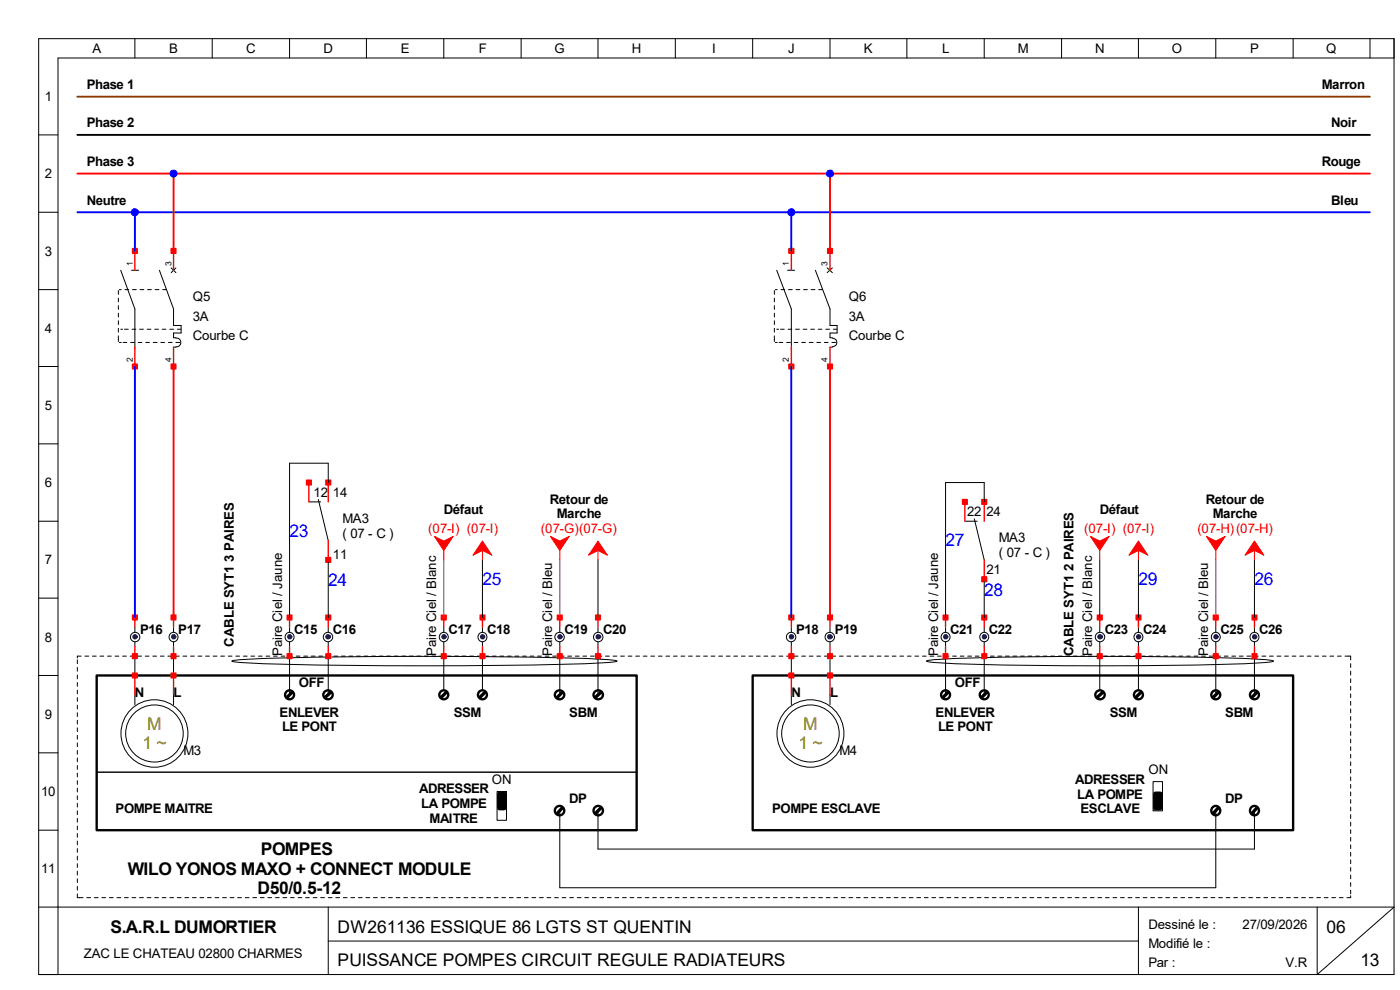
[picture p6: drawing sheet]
<svg xmlns="http://www.w3.org/2000/svg" width="297mm" height="210mm" viewBox="0 0 297 210" stroke-linecap="round" stroke-linejoin="round" font-family="sans-serif">
<defs><g id="words">
<g font-size="3.7" fill="#00f">
<text x="61.4" y="113.8">23</text>
<text x="200.5" y="115.8">27</text>
<text x="69.6" y="124.3">24</text>
<text x="102.3" y="124">25</text>
<text x="241.4" y="124">29</text>
<text x="266" y="124">26</text>
<text x="208.7" y="126.3">28</text>
</g>
<g font-size="3.7" fill="#808000">
<text x="31.2" y="154.7">M</text>
<text x="170.3" y="154.7">M</text>
<text x="30.2" y="158.8">1 ~</text>
<text x="169.3" y="158.8">1 ~</text>
</g>
<g font-size="3.7">
<text x="27.1" y="185.4">WILO YONOS MAXO + CONNECT MODULE</text>
<text x="55.3" y="181.3">POMPES</text>
<text x="54.6" y="189.5">D50/0.5-12</text>
<text x="23.4" y="197.7">S.A.R.L DUMORTIER</text>
<text x="71.6" y="197.7">DW261136 ESSIQUE 86 LGTS ST QUENTIN</text>
<text x="281.3" y="197.7">06</text>
<text x="71.6" y="204.8">PUISSANCE POMPES CIRCUIT REGULE RADIATEURS</text>
<text x="288.5" y="204.8">13</text>
</g>
<g font-size="2.8">
<text x="19.6" y="11.2">A</text>
<text x="35.9" y="11.2">B</text>
<text x="52.2" y="11.2">C</text>
<text x="68.6" y="11.2">D</text>
<text x="85" y="11.2">E</text>
<text x="101.5" y="11.2">F</text>
<text x="117.6" y="11.2">G</text>
<text x="134" y="11.2">H</text>
<text x="151" y="11.2">I</text>
<text x="167.1" y="11.2">J</text>
<text x="183.2" y="11.2">K</text>
<text x="199.8" y="11.2">L</text>
<text x="215.8" y="11.2">M</text>
<text x="232.2" y="11.2">N</text>
<text x="248.5" y="11.2">O</text>
<text x="265.1" y="11.2">P</text>
<text x="281.2" y="11.2">Q</text>
<text x="9.5" y="21.4">1</text>
<text x="18.4" y="18.9">Phase 1</text>
<text x="280.3" y="18.9">Marron</text>
<text x="18.4" y="27">Phase 2</text>
<text x="282.3" y="27">Noir</text>
<text x="18.4" y="35.2">Phase 3</text>
<text x="280.3" y="35.2">Rouge</text>
<text x="9.5" y="37.8">2</text>
<text x="18.4" y="43.4">Neutre</text>
<text x="282.3" y="43.4">Bleu</text>
<text x="9.5" y="54.2">3</text>
<text x="40.9" y="63.9">Q5</text>
<text x="180" y="63.9">Q6</text>
<text x="9.5" y="70.5">4</text>
<text x="40.9" y="68">3A</text>
<text x="180" y="68">3A</text>
<text x="40.9" y="72.1">Courbe C</text>
<text x="180" y="72.1">Courbe C</text>
<text x="9.5" y="86.9">5</text>
<text x="9.5" y="103.3">6</text>
<text x="66.5" y="105.3">12</text>
<text x="70.6" y="105.3">14</text>
<text x="116.6" y="106.8">Retour de</text>
<text x="255.7" y="106.8">Retour de</text>
<text x="72.6" y="110.9">MA3</text>
<text x="94.1" y="108.9">Défaut</text>
<text x="118.1" y="109.9">Marche</text>
<text x="205.1" y="109.4">22</text>
<text x="209.2" y="109.4">24</text>
<text x="233.2" y="108.9">Défaut</text>
<text x="257.2" y="109.9">Marche</text>
<text x="9.5" y="119.6">7</text>
<text x="49.6" y="119.1" transform="rotate(-90 49.6 119.1)">3 PAIRES</text>
<text x="70.6" y="118.6">11</text>
<text x="72.6" y="114">( 07 - C )</text>
<text x="211.8" y="115">MA3</text>
<text x="211.8" y="118.1">( 07 - C )</text>
<text x="209.2" y="121.7">21</text>
<text x="227.6" y="121.1" transform="rotate(-90 227.6 121.1)">2 PAIRES</text>
<text x="9.5" y="136">8</text>
<text x="29.7" y="134.5">P16</text>
<text x="37.8" y="134.5">P17</text>
<text x="49.6" y="137.1" transform="rotate(-90 49.6 137.1)">CABLE SYT1</text>
<text x="62.4" y="134.5">C15</text>
<text x="70.6" y="134.5">C16</text>
<text x="95.1" y="134.5">C17</text>
<text x="103.3" y="134.5">C18</text>
<text x="119.7" y="134.5">C19</text>
<text x="127.9" y="134.5">C20</text>
<text x="168.8" y="134.5">P18</text>
<text x="177" y="134.5">P19</text>
<text x="201.5" y="134.5">C21</text>
<text x="209.7" y="134.5">C22</text>
<text x="234.3" y="134.5">C23</text>
<text x="242.4" y="134.5">C24</text>
<text x="258.8" y="134.5">C25</text>
<text x="267" y="134.5">C26</text>
<text x="59.8" y="139.1" transform="rotate(-90 59.8 139.1)">Paire Ciel / Jaune</text>
<text x="92.5" y="139.1" transform="rotate(-90 92.5 139.1)">Paire Ciel / Blanc</text>
<text x="117.1" y="139.1" transform="rotate(-90 117.1 139.1)">Paire Ciel / Bleu</text>
<text x="198.9" y="139.1" transform="rotate(-90 198.9 139.1)">Paire Ciel / Jaune</text>
<text x="227.6" y="139.1" transform="rotate(-90 227.6 139.1)">CABLE SYT1</text>
<text x="231.6" y="139.1" transform="rotate(-90 231.6 139.1)">Paire Ciel / Blanc</text>
<text x="256.2" y="139.1" transform="rotate(-90 256.2 139.1)">Paire Ciel / Bleu</text>
<text x="28.6" y="147.8">N</text>
<text x="36.8" y="147.8">L</text>
<text x="63.4" y="145.7">OFF</text>
<text x="167.8" y="147.8">N</text>
<text x="176" y="147.8">L</text>
<text x="202.5" y="145.7">OFF</text>
<text x="9.5" y="152.4">9</text>
<text x="59.3" y="151.9">ENLEVER</text>
<text x="59.8" y="155">LE PONT</text>
<text x="96.2" y="151.9">SSM</text>
<text x="120.7" y="151.9">SBM</text>
<text x="198.4" y="151.9">ENLEVER</text>
<text x="198.9" y="155">LE PONT</text>
<text x="235.3" y="151.9">SSM</text>
<text x="259.8" y="151.9">SBM</text>
<text x="38.9" y="160">M3</text>
<text x="178" y="160">M4</text>
<text x="104.3" y="166.2">ON</text>
<text x="228" y="166.2">ADRESSER</text>
<text x="243.5" y="164.1">ON</text>
<text x="8.7" y="168.7">10</text>
<text x="24.5" y="172.3">POMPE MAITRE</text>
<text x="88.9" y="168.2">ADRESSER</text>
<text x="89.3" y="171.3">LA POMPE</text>
<text x="120.7" y="170.3">DP</text>
<text x="163.7" y="172.3">POMPE ESCLAVE</text>
<text x="228.4" y="169.3">LA POMPE</text>
<text x="229.1" y="172.4">ESCLAVE</text>
<text x="259.8" y="170.3">DP</text>
<text x="91.1" y="174.4">MAITRE</text>
<text x="8.7" y="185.1">11</text>
<text x="243.5" y="196.9">Dessiné le :</text>
<text x="263.5" y="196.9">27/09/2026</text>
<text x="17.8" y="203">ZAC LE CHATEAU 02800 CHARMES</text>
<text x="243.5" y="201">Modifié le :</text>
<text x="243.5" y="205">Par :</text>
<text x="272.6" y="205">V.R</text>
</g>
<g font-size="2.8" fill="#f00">
<text x="90.8" y="113.1">(07-I) (07-I)</text>
<text x="114.7" y="113.1">(07-G)(07-G)</text>
<text x="229.9" y="113.1">(07-I) (07-I)</text>
<text x="253.9" y="113.1">(07-H)(07-H)</text>
</g>
<g font-size="1.8">
<text x="28.2" y="56.3" transform="rotate(-90 28.2 56.3)">1</text>
<text x="36.4" y="56.3" transform="rotate(-90 36.4 56.3)">3</text>
<text x="167.3" y="56.3" transform="rotate(-90 167.3 56.3)">1</text>
<text x="175.5" y="56.3" transform="rotate(-90 175.5 56.3)">3</text>
<text x="28.2" y="76.7" transform="rotate(-90 28.2 76.7)">2</text>
<text x="36.4" y="76.7" transform="rotate(-90 36.4 76.7)">4</text>
<text x="167.3" y="76.7" transform="rotate(-90 167.3 76.7)">2</text>
<text x="175.5" y="76.7" transform="rotate(-90 175.5 76.7)">4</text>
</g>
</g></defs>
<g fill="none" stroke="#000" stroke-width=".21">
<path d="M8.2 8.2h287.4v198.4h-287.4zM28.6 8.2v4.1M45 8.2v4.1M61.4 8.2v4.1M77.7 8.2v4.1M94.1 8.2v4.1M110.5 8.2v4.1M126.8 8.2v4.1M143.2 8.2v4.1M159.6 8.2v4.1M176 8.2v4.1M192.3 8.2v4.1"/>
<path d="M208.7 8.2v4.1M225.1 8.2v4.1M241.4 8.2v4.1M257.8 8.2v4.1M274.2 8.2v4.1M290.5 8.2v4.1M295.6 12.3h-283.3v194.3M8.2 28.6h4.1M8.2 45h4.1M25.6 57.3l3 8.2v8.4M27.9 57.3h1.5M33.8 57.3l3 8.2v3.5h1.6v1.6h-1.6v1h.5"/>
<path d="M36.3 56.8l1 1M37.3 56.8l-1 1M164.7 57.3l3.1 8.2v8.4M167 57.3h1.5M172.9 57.3l3.1 8.2v3.5h1.5v1.6h-1.5v1h.5M175.4 56.8l1.1 1M176.5 56.8l-1.1 1M8.2 61.4h4.1M8.2 77.7h4.1M25.1 61.6v.8M25.1 63.2v.8M25.1 64.8v.8"/>
<path d="M25.1 66.4v.8M25.1 68v.8M25.1 69.6v.8M25.1 71.2v1.2M25.3 61.4h.4M25.3 72.6h.4M25.6 69.8h.4M26.1 72.6h.8M26.4 69.8h.8M26.5 61.4h.8M27.7 72.6h.8M28 69.8h.8"/>
<path d="M28.1 61.4h.8M29.3 72.6h.8M29.6 69.8h.8M29.7 61.4h.8M30.9 72.6h.8M31.2 69.8h.8M31.3 61.4h.8M32.5 72.6h.8M32.8 69.8h.8M32.9 61.4h.8M34.1 72.6h.8M34.4 69.8h.8"/>
<path d="M34.5 61.4h.8M35.7 72.6h.8M36 69.8h.8M36.8 73.6h.5M37.3 71.7a.91 .91 0 0 1 1.1 .9 .91 .91 0 0 1-1.1 .9M37.3 72.6h.8M37.6 69.8h.8M164.2 61.6v.8M164.2 63.2v.8M164.2 64.8v.8M164.2 66.4v.8M164.2 68v.8"/>
<path d="M164.2 69.6v.8M164.2 71.2v1.2M164.4 61.4h.4M164.4 72.6h.4M164.7 69.8h.4M165.2 72.6h.8M165.5 69.8h.8M165.6 61.4h.8M166.8 72.6h.8M167.1 69.8h.8M167.2 61.4h.8M168.4 72.6h.8"/>
<path d="M168.7 69.8h.8M168.8 61.4h.8M170 72.6h.8M170.3 69.8h.8M170.4 61.4h.8M171.6 72.6h.8M171.9 69.8h.8M172 61.4h.8M173.2 72.6h.8M173.5 69.8h.8M173.6 61.4h.8M174.8 72.6h.8"/>
<path d="M175.1 69.8h.8M176 73.6h.5M176.4 72.6h.8M176.5 71.7a.9 .9 0 0 1 1 .9 .9 .9 0 0 1-1 .9M176.7 69.8h.8M8.2 94.1h4.1M8.2 110.5h4.1M65.5 106.4h2.5M67.5 105.9l2.1 8.7M69.6 102.3v-4.1h-8.2v32.7M69.6 119.2v11.7M102.3 118.7v12.2"/>
<path d="M126.8 118.7v12.2M204.6 110.5h2.6M206.6 110l2.1 8.7M208.7 106.4v-4.1h-8.2v28.6M233.2 118.7v12.2M241.4 118.7v12.2M266 118.7v12.2M8.2 126.8h4.1M16.4 139.9v.8M17.2 139.1h-.8v.4M18 139.1h.8M19.6 139.1h.8"/>
<path d="M21.2 139.1h.8M22.8 139.1h.8M24.4 139.1h.8M26 139.1h.8M27.6 139.1h.8M28.6 133v1M28.6 136.1v1M28.6 139.1v4.1M29.2 139.1h.8M30.8 139.1h.8M32.4 139.1h.8M34 139.1h.8"/>
<path d="M35.6 139.1h.8M36.8 133v1M36.8 136.1v1M36.8 139.1v4.1M37.2 139.1h.8M38.8 139.1h.8M40.4 139.1h.8M42 139.1h.8M43.6 139.1h.8M45.2 139.1h.8M46.8 139.1h.8M48.4 139.1h.8"/>
<path d="M50 139.1h.8M51.6 139.1h.8M53.2 139.1h.8M54.8 139.1h.8M56.4 139.1h.8M58 139.1h.8M59.6 139.1h.8M61.2 139.1h.8M61.4 133v1M61.4 136.1v1M61.4 139.1v8.2M62.8 139.1h.8"/>
<path d="M64.4 139.1h.8M66 139.1h.8M67.6 139.1h.8M69.2 139.1h.8M69.6 133v1M69.6 136.1v1M69.6 139.1v8.2M70.8 139.1h.8M72.4 139.1h.8M74 139.1h.8M75.6 139.1h.8M77.2 139.1h.8"/>
<path d="M78.8 139.1h.8M80.4 139.1h.8M82 139.1h.8M83.6 139.1h.8M85.2 139.1h.8M86.8 139.1h.8M88.4 139.1h.8M90 139.1h.8M91.6 139.1h.8M93.2 139.1h.8M94.1 133v1M94.1 136.1v1"/>
<path d="M94.1 139.1v7.2M94.8 139.1h.8M96.4 139.1h.8M98 139.1h.8M99.6 139.1h.8M101.2 139.1h.8M102.3 133v1M102.3 136.1v1M102.3 139.1v7.2M102.8 139.1h.8M104.4 139.1h.8M106 139.1h.8"/>
<path d="M107.6 139.1h.8M109.2 139.1h.8M110.8 139.1h.8M112.4 139.1h.8M114 139.1h.8M115.6 139.1h.8M117.2 139.1h.8M118.7 133v1M118.7 136.1v1M118.7 139.1v8.2M118.8 139.1h.8M120.4 139.1h.8"/>
<path d="M122 139.1h.8M123.6 139.1h.8M125.2 139.1h.8M126.8 133v1M126.8 136.1v1M127.6 139.1h-.8v8.2M128.4 139.1h.8M130 139.1h.8M131.6 139.1h.8M133.2 139.1h.8M134.8 139.1h.8M136.4 139.1h.8"/>
<path d="M138 139.1h.8M139.6 139.1h.8M141.2 139.1h.8M142.8 139.1h.8M144.4 139.1h.8M146 139.1h.8M147.6 139.1h.8M149.2 139.1h.8M150.8 139.1h.8M152.4 139.1h.8M154 139.1h.8M155.6 139.1h.8"/>
<path d="M157.2 139.1h.8M158.8 139.1h.8M160.4 139.1h.8M162 139.1h.8M163.6 139.1h.8M165.2 139.1h.8M166.8 139.1h.8M167.8 133v1M167.8 136.1v1M167.8 139.1v4.1M168.4 139.1h.8M170 139.1h.8"/>
<path d="M171.6 139.1h.8M173.2 139.1h.8M174.8 139.1h.8M176 133v1M176 136.1v1M176 139.1v4.1M176.4 139.1h.8M178 139.1h.8M179.6 139.1h.8M181.2 139.1h.8M182.8 139.1h.8M184.4 139.1h.8"/>
<path d="M186 139.1h.8M187.6 139.1h.8M189.2 139.1h.8M190.8 139.1h.8M192.4 139.1h.8M194 139.1h.8M195.6 139.1h.8M197.2 139.1h.8M198.8 139.1h.8M200.4 139.1h.8M200.5 133v1M200.5 136.1v1"/>
<path d="M200.5 139.1v8.2M202 139.1h.8M203.6 139.1h.8M205.2 139.1h.8M206.8 139.1h.8M208.4 139.1h.8M208.7 123.3v7.6M208.7 133v1M208.7 136.1v1M208.7 139.1v8.2M210 139.1h.8M211.6 139.1h.8"/>
<path d="M213.2 139.1h.8M214.8 139.1h.8M216.4 139.1h.8M218 139.1h.8M219.6 139.1h.8M221.2 139.1h.8M222.8 139.1h.8M224.4 139.1h.8M226 139.1h.8M227.6 139.1h.8M229.2 139.1h.8M230.8 139.1h.8"/>
<path d="M232.4 139.1h.8v7.2M233.2 133v1M233.2 136.1v1M234 139.1h.8M235.6 139.1h.8M237.2 139.1h.8M238.8 139.1h.8M240.4 139.1h.8M241.4 133v1M241.4 136.1v1M241.4 139.1v7.2M242 139.1h.8"/>
<path d="M243.6 139.1h.8M245.2 139.1h.8M246.8 139.1h.8M248.4 139.1h.8M250 139.1h.8M251.6 139.1h.8M253.2 139.1h.8M254.8 139.1h.8M256.4 139.1h.8M257.8 133v1M257.8 136.1v1M257.8 139.1v8.2"/>
<path d="M258 139.1h.8M259.6 139.1h.8M261.2 139.1h.8M262.8 139.1h.8M264.4 139.1h.8M266 133v1M266 136.1v1M266.8 139.1h-.8v8.2M267.6 139.1h.8M269.2 139.1h.8M270.8 139.1h.8M272.4 139.1h.8"/>
<path d="M274 139.1h.8M275.6 139.1h.8M277.2 139.1h.8M278.8 139.1h.8M280.4 139.1h.8M282 139.1h.8M283.6 139.1h.8M285.2 139.1h1.2v.8M8.2 143.2h4.1M8.2 159.6h4.1M16.4 141.5v.8M16.4 143.1v.8"/>
<path d="M16.4 144.7v.8M16.4 146.3v.8M16.4 147.9v.8M16.4 149.5v.8M16.4 151.1v.8M16.4 152.7v.8M16.4 154.3v.8M16.4 155.9v.8M16.4 157.5v.8M16.4 159.1v.8M28.6 147.3v2.1M36.8 147.3v2.1"/>
<path d="M49.2 140.2a71.1 71.1 0 0 1 11.9-.7 1149.6 1149.6 0 0 1 67.7 .3l2.1 .4a71.1 71.1 0 0 1-12 .7 1149.6 1149.6 0 0 1-67.7-.4zM167.8 147.3v2.1M176 147.3v2.1M196.5 140.2a36 36 0 0 1 7.8-.7 952.7 952.7 0 0 1 63.7 .3l2.1 .4a36 36 0 0 1-7.8 .6 952.7 952.7 0 0 1-63.8-.3zM286.4 140.7v.8M286.4 142.3v.8M286.4 143.9v.8M286.4 145.5v.8M286.4 147.1v.8M286.4 148.7v.8M286.4 150.3v.8M286.4 151.9v.8"/>
<path d="M286.4 153.5v.8M286.4 155.1v.8M286.4 156.7v.8M286.4 158.3v.8M286.4 159.9v.8M8.2 176h4.1M16.4 160.7v.8M16.4 162.3v.8M16.4 163.9v.8M16.4 165.5v.8M16.4 167.1v.8M16.4 168.7v.8"/>
<path d="M16.4 170.3v.8M16.4 171.9v.8M16.4 173.5v.8M16.4 175.1v.8M16.4 176.7v.8M16.4 178.3v.8M16.4 179.9v.8M105.4 167.8h2v6.1h-2zM118.7 171.9v16.3h139.1v-16.3M126.8 171.9v8.1h139.2v-8.1M244.5 165.7h2v6.2h-2zM286.4 161.5v.8"/>
<path d="M286.4 163.1v.8M286.4 164.7v.8M286.4 166.3v.8M286.4 167.9v.8M286.4 169.5v.8M286.4 171.1v.8M286.4 172.7v.8M286.4 174.3v.8M286.4 175.9v.8M286.4 177.5v.8M286.4 179.1v.8M8.2 192.3h287.4l-16.3 14.3v-14.3"/>
<path d="M16.4 189.5v.8h1.2M16.4 181.5v.8M16.4 183.1v.8M16.4 184.7v.8M16.4 186.3v.8M16.4 187.9v.8M18.4 190.3h.8M20 190.3h.8M21.6 190.3h.8M23.2 190.3h.8M24.8 190.3h.8M26.4 190.3h.8"/>
<path d="M28 190.3h.8M29.6 190.3h.8M31.2 190.3h.8M32.8 190.3h.8M34.4 190.3h.8M36 190.3h.8M37.6 190.3h.8M39.2 190.3h.8M40.8 190.3h.8M42.4 190.3h.8M44 190.3h.8M45.6 190.3h.8"/>
<path d="M47.2 190.3h.8M48.8 190.3h.8M50.4 190.3h.8M52 190.3h.8M53.6 190.3h.8M55.2 190.3h.8M56.8 190.3h.8M58.4 190.3h.8M60 190.3h.8M61.6 190.3h.8M63.2 190.3h.8M64.8 190.3h.8"/>
<path d="M66.4 190.3h.8M68 190.3h.8M69.6 192.3v14.3M69.6 190.3h.8M69.6 199.5h171.8M71.2 190.3h.8M72.8 190.3h.8M74.4 190.3h.8M76 190.3h.8M77.6 190.3h.8M79.2 190.3h.8M80.8 190.3h.8"/>
<path d="M82.4 190.3h.8M84 190.3h.8M85.6 190.3h.8M87.2 190.3h.8M88.8 190.3h.8M90.4 190.3h.8M92 190.3h.8M93.6 190.3h.8M95.2 190.3h.8M96.8 190.3h.8M98.4 190.3h.8M100 190.3h.8"/>
<path d="M101.6 190.3h.8M103.2 190.3h.8M104.8 190.3h.8M106.4 190.3h.8M108 190.3h.8M109.6 190.3h.8M111.2 190.3h.8M112.8 190.3h.8M114.4 190.3h.8M116 190.3h.8M117.6 190.3h.8M119.2 190.3h.8"/>
<path d="M120.8 190.3h.8M122.4 190.3h.8M124 190.3h.8M125.6 190.3h.8M127.2 190.3h.8M128.8 190.3h.8M130.4 190.3h.8M132 190.3h.8M133.6 190.3h.8M135.2 190.3h.8M136.8 190.3h.8M138.4 190.3h.8"/>
<path d="M140 190.3h.8M141.6 190.3h.8M143.2 190.3h.8M144.8 190.3h.8M146.4 190.3h.8M148 190.3h.8M149.6 190.3h.8M151.2 190.3h.8M152.8 190.3h.8M154.4 190.3h.8M156 190.3h.8M157.6 190.3h.8"/>
<path d="M159.2 190.3h.8M160.8 190.3h.8M162.4 190.3h.8M164 190.3h.8M165.6 190.3h.8M167.2 190.3h.8M168.8 190.3h.8M170.4 190.3h.8M172 190.3h.8M173.6 190.3h.8M175.2 190.3h.8M176.8 190.3h.8"/>
<path d="M178.4 190.3h.8M180 190.3h.8M181.6 190.3h.8M183.2 190.3h.8M184.8 190.3h.8M186.4 190.3h.8M188 190.3h.8M189.6 190.3h.8M191.2 190.3h.8M192.8 190.3h.8M194.4 190.3h.8M196 190.3h.8"/>
<path d="M197.6 190.3h.8M199.2 190.3h.8M200.8 190.3h.8M202.4 190.3h.8M204 190.3h.8M205.6 190.3h.8M207.2 190.3h.8M208.8 190.3h.8M210.4 190.3h.8M212 190.3h.8M213.6 190.3h.8M215.2 190.3h.8"/>
<path d="M216.8 190.3h.8M218.4 190.3h.8M220 190.3h.8M221.6 190.3h.8M223.2 190.3h.8M224.8 190.3h.8M226.4 190.3h.8M228 190.3h.8M229.6 190.3h.8M231.2 190.3h.8M232.8 190.3h.8M234.4 190.3h.8"/>
<path d="M236 190.3h.8M237.6 190.3h.8M239.2 190.3h.8M240.8 190.3h.8M241.4 192.3v14.3M242.4 190.3h.8M244 190.3h.8M245.6 190.3h.8M247.2 190.3h.8M248.8 190.3h.8M250.4 190.3h.8M252 190.3h.8"/>
<path d="M253.6 190.3h.8M255.2 190.3h.8M256.8 190.3h.8M258.4 190.3h.8M260 190.3h.8M261.6 190.3h.8M263.2 190.3h.8M264.8 190.3h.8M266.4 190.3h.8M268 190.3h.8M269.6 190.3h.8M271.2 190.3h.8"/>
<path d="M272.8 190.3h.8M274.4 190.3h.8M276 190.3h.8M277.6 190.3h.8M279.2 190.3h.8M280.8 190.3h.8M282.4 190.3h.8M284 190.3h.8M286.4 180.7v.8M286.4 182.3v.8M286.4 183.9v.8M286.4 185.5v.8"/>
<path d="M286.4 187.1v.8M286.4 188.7v.8M286.4 189.9v.4h-.8"/>
<circle cx="28.7" cy="135.1" r="1"/>
<circle cx="36.8" cy="135" r=".97"/>
<circle cx="61.4" cy="135" r=".97"/>
<circle cx="69.6" cy="135.1" r="1"/>
<circle cx="94.1" cy="135" r=".97"/>
<circle cx="102.3" cy="135" r=".97"/>
<circle cx="118.7" cy="135.1" r="1"/>
<circle cx="126.9" cy="135.1" r="1"/>
<circle cx="167.8" cy="135.1" r="1"/>
<circle cx="176" cy="135.1" r="1"/>
<circle cx="200.5" cy="135" r=".97"/>
<circle cx="208.7" cy="135" r=".97"/>
<circle cx="233.3" cy="135.1" r="1"/>
<circle cx="241.4" cy="135" r=".97"/>
<circle cx="257.8" cy="135" r=".97"/>
<circle cx="266" cy="135" r=".97"/>
<circle cx="32.7" cy="155.5" r="7.1"/>
<circle cx="32.8" cy="155.5" r="6.1"/>
<circle cx="171.8" cy="155.5" r="7.1"/>
<circle cx="171.9" cy="155.5" r="6.1"/>
</g>
<g fill="none" stroke="#000" stroke-width=".5">
<path d="M20.5 143.2h114.5v32.8h-114.5zM159.6 143.2h114.6v32.8h-114.6z"/>
<circle cx="61.4" cy="147.3" r=".95"/>
<circle cx="69.6" cy="147.3" r=".98"/>
<circle cx="94.1" cy="147.3" r=".95"/>
<circle cx="102.3" cy="147.3" r=".95"/>
<circle cx="118.7" cy="147.3" r=".98"/>
<circle cx="126.9" cy="147.3" r=".98"/>
<circle cx="200.5" cy="147.3" r=".95"/>
<circle cx="208.7" cy="147.3" r=".95"/>
<circle cx="233.3" cy="147.3" r=".98"/>
<circle cx="241.4" cy="147.3" r=".95"/>
<circle cx="257.8" cy="147.3" r=".95"/>
<circle cx="266" cy="147.3" r=".95"/>
<circle cx="118.7" cy="171.9" r="1"/>
<circle cx="126.9" cy="171.9" r="1"/>
<circle cx="257.8" cy="171.9" r=".97"/>
<circle cx="266" cy="171.9" r=".97"/>
</g>
<g fill="none" stroke="#000" stroke-width=".7">
<path d="M61.9 146.8l-1 1M70.1 146.8l-1.1 1M94.6 146.8l-1 1M102.8 146.8l-1 1M119.2 146.8l-1 1M127.4 146.8l-1.1 1M201 146.8l-1 1M209.2 146.8l-1 1M233.8 146.8l-1.1 1M241.9 146.8l-1 1M258.3 146.8l-1 1M266.5 146.8l-1 1"/>
<path d="M119.2 171.3l-1 1.1M127.4 171.3l-1.1 1.1M258.3 171.3l-1 1.1M266.5 171.3l-1 1.1"/>
</g>
<path d="M105.9 168.3h1v3h-1zM245 168.3h1v3h-1z" fill="none" stroke="#000" stroke-width="1"/>
<path d="M20.5 163.7h114.5" fill="none" stroke="#000" stroke-width=".3"/>
<g fill="#f00" stroke="#f00" stroke-width=".3">
<path d="M28.1 142.7h1v1h-1z" fill-rule="evenodd"/>
<path d="M36.3 142.7h1v1h-1z" fill-rule="evenodd"/>
<path d="M28.1 130.4h1v1h-1z" fill-rule="evenodd"/>
<path d="M28.1 138.6h1v1h-1z" fill-rule="evenodd"/>
<path d="M36.3 130.4h1v1h-1z" fill-rule="evenodd"/>
<path d="M36.3 138.6h1v1h-1z" fill-rule="evenodd"/>
<path d="M118.2 130.4h1v1h-1z" fill-rule="evenodd"/>
<path d="M118.2 138.6h1v1h-1z" fill-rule="evenodd"/>
<path d="M126.3 130.4h1v1h-1z" fill-rule="evenodd"/>
<path d="M126.3 138.6h1v1h-1z" fill-rule="evenodd"/>
<path d="M93.6 130.4h1v1h-1z" fill-rule="evenodd"/>
<path d="M93.6 138.6h1v1h-1z" fill-rule="evenodd"/>
<path d="M101.8 130.4h1v1h-1z" fill-rule="evenodd"/>
<path d="M101.8 138.6h1v1h-1z" fill-rule="evenodd"/>
<path d="M36.3 52.7h1v1h-1z" fill-rule="evenodd"/>
<path d="M28.1 52.7h1v1h-1z" fill-rule="evenodd"/>
<path d="M28.1 77.2h1v1h-1z" fill-rule="evenodd"/>
<path d="M36.3 77.2h1v1h-1z" fill-rule="evenodd"/>
<path d="M60.9 130.4h1v1h-1z" fill-rule="evenodd"/>
<path d="M60.9 138.6h1v1h-1z" fill-rule="evenodd"/>
<path d="M69.1 130.4h1v1h-1z" fill-rule="evenodd"/>
<path d="M69.1 138.6h1v1h-1z" fill-rule="evenodd"/>
<path d="M167.3 142.7h1v1h-1z" fill-rule="evenodd"/>
<path d="M175.5 142.7h1v1h-1z" fill-rule="evenodd"/>
<path d="M167.3 130.4h1v1h-1z" fill-rule="evenodd"/>
<path d="M167.3 138.6h1v1h-1z" fill-rule="evenodd"/>
<path d="M175.5 130.4h1v1h-1z" fill-rule="evenodd"/>
<path d="M175.5 138.6h1v1h-1z" fill-rule="evenodd"/>
<path d="M257.3 130.4h1v1h-1z" fill-rule="evenodd"/>
<path d="M257.3 138.6h1v1h-1z" fill-rule="evenodd"/>
<path d="M265.5 130.4h1v1h-1z" fill-rule="evenodd"/>
<path d="M265.5 138.6h1v1h-1z" fill-rule="evenodd"/>
<path d="M232.7 130.4h1v1h-1z" fill-rule="evenodd"/>
<path d="M232.7 138.6h1v1h-1z" fill-rule="evenodd"/>
<path d="M240.9 130.4h1v1h-1z" fill-rule="evenodd"/>
<path d="M240.9 138.6h1v1h-1z" fill-rule="evenodd"/>
<path d="M175.5 52.7h1v1h-1z" fill-rule="evenodd"/>
<path d="M167.3 52.7h1v1h-1z" fill-rule="evenodd"/>
<path d="M167.3 77.2h1v1h-1z" fill-rule="evenodd"/>
<path d="M175.5 77.2h1v1h-1z" fill-rule="evenodd"/>
<path d="M200 130.4h1v1h-1z" fill-rule="evenodd"/>
<path d="M200 138.6h1v1h-1z" fill-rule="evenodd"/>
<path d="M208.2 130.4h1v1h-1z" fill-rule="evenodd"/>
<path d="M208.2 138.6h1v1h-1z" fill-rule="evenodd"/>
<path d="M69.1 101.8h1v1h-1z" fill-rule="evenodd"/>
<path d="M69.1 118.2h1v1h-1z" fill-rule="evenodd"/>
<path d="M65 101.8h1v1h-1z" fill-rule="evenodd"/>
<path d="M208.2 122.3h1v1h-1z" fill-rule="evenodd"/>
<path d="M204.1 105.9h1v1h-1z" fill-rule="evenodd"/>
<path d="M208.2 105.9h1v1h-1z" fill-rule="evenodd"/>
</g>
<g fill="none" stroke="#f00" stroke-width=".3">
<path d="M28.6 53.2v4.1M36.8 53.2v4.1M167.8 53.2v4.1M176 53.2v4.1M28.6 73.6v4.1M36.8 73.6v4.1M167.8 73.6v4.1M176 73.6v4.1M65.5 102.3v4.1M69.6 102.3v4.1M69.6 114.6v4.1M204.6 106.4v4.1"/>
<path d="M208.7 106.4v4.1M208.7 118.7v4.1M28.6 130.9v2M28.6 137.1v2M36.8 130.9v2M36.8 137.1v2M61.4 130.9v2M61.4 137.1v2M69.6 130.9v2M69.6 137.1v2M94.1 130.9v2M94.1 137.1v2"/>
<path d="M102.3 130.9v2M102.3 137.1v2M118.7 130.9v2M118.7 137.1v2M126.8 130.9v2M126.8 137.1v2M167.8 130.9v2M167.8 137.1v2M176 130.9v2M176 137.1v2M200.5 130.9v2M200.5 137.1v2"/>
<path d="M208.7 130.9v2M208.7 137.1v2M233.2 130.9v2M233.2 137.1v2M241.4 130.9v2M241.4 137.1v2M257.8 130.9v2M257.8 137.1v2M266 130.9v2M266 137.1v2M28.6 143.2v4.1M36.8 143.2v4.1"/>
<path d="M167.8 143.2v4.1M176 143.2v4.1"/>
</g>
<g fill="#000080" stroke="#000080" stroke-width=".21">
<path d="M28.4 134.6a.48 .48 0 0 1 .7 .4h-.5h.5a.46 .46 0 0 1-.7 .4 .46 .46 0 0 1 0-.8z" fill-rule="evenodd"/>
<path d="M36.6 134.6a.48 .48 0 0 1 .7 .4h-.5h.5a.46 .46 0 0 1-.7 .4 .46 .46 0 0 1 0-.8z" fill-rule="evenodd"/>
<path d="M118.5 134.6a.48 .48 0 0 1 .7 .4h-.5h.5a.46 .46 0 0 1-.7 .4 .46 .46 0 0 1 0-.8z" fill-rule="evenodd"/>
<path d="M126.6 134.6a.57 .57 0 0 1 .8 .4h-.6h.6a.5 .5 0 0 1-.6 .5 .5 .5 0 0 1-.4-.7z" fill-rule="evenodd"/>
<path d="M93.9 134.6a.48 .48 0 0 1 .7 .4h-.5h.5a.46 .46 0 0 1-.7 .4 .46 .46 0 0 1 0-.8z" fill-rule="evenodd"/>
<path d="M102.1 134.6a.48 .48 0 0 1 .7 .4h-.5h.5a.46 .46 0 0 1-.7 .4 .46 .46 0 0 1 0-.8z" fill-rule="evenodd"/>
<path d="M61.2 134.6a.48 .48 0 0 1 .7 .4h-.5h.5a.46 .46 0 0 1-.7 .4 .46 .46 0 0 1 0-.8z" fill-rule="evenodd"/>
<path d="M69.3 134.6a.57 .57 0 0 1 .8 .4h-.6h.6a.5 .5 0 0 1-.6 .5 .5 .5 0 0 1-.4-.7z" fill-rule="evenodd"/>
<path d="M167.6 134.6a.48 .48 0 0 1 .7 .4h-.5h.5a.46 .46 0 0 1-.7 .4 .46 .46 0 0 1 0-.8z" fill-rule="evenodd"/>
<path d="M175.7 134.6a.57 .57 0 0 1 .8 .4h-.6h.6a.5 .5 0 0 1-.6 .5 .5 .5 0 0 1-.3-.7z" fill-rule="evenodd"/>
<path d="M257.6 134.6a.48 .48 0 0 1 .7 .4h-.5h.5a.46 .46 0 0 1-.7 .4 .46 .46 0 0 1 0-.8z" fill-rule="evenodd"/>
<path d="M265.8 134.6a.48 .48 0 0 1 .7 .4h-.5h.5a.46 .46 0 0 1-.7 .4 .46 .46 0 0 1 0-.8z" fill-rule="evenodd"/>
<path d="M233 134.6a.57 .57 0 0 1 .8 .4h-.6h.6a.5 .5 0 0 1-.6 .5 .5 .5 0 0 1-.3-.7z" fill-rule="evenodd"/>
<path d="M241.2 134.6a.48 .48 0 0 1 .7 .4h-.5h.5a.46 .46 0 0 1-.7 .4 .46 .46 0 0 1 0-.8z" fill-rule="evenodd"/>
<path d="M200.3 134.6a.48 .48 0 0 1 .7 .4h-.5h.5a.46 .46 0 0 1-.7 .4 .46 .46 0 0 1 0-.8z" fill-rule="evenodd"/>
<path d="M208.5 134.6a.48 .48 0 0 1 .7 .4h-.5h.5a.46 .46 0 0 1-.7 .4 .46 .46 0 0 1 0-.8z" fill-rule="evenodd"/>
</g>
<path d="M16.4 36.8h274.1M36.8 36.8v16.4M176 36.8v16.4M36.8 77.7v53.2M176 77.7v53.2" fill="none" stroke="#f00" stroke-width=".4"/>
<path d="M16.4 45h274.1M28.6 45v8.2M167.8 45v8.2M28.6 77.7v53.2M167.8 77.7v53.2" fill="none" stroke="#00f" stroke-width=".4"/>
<path d="M94.1 118.7v12.2M118.7 118.7v12.2M257.8 118.7v12.2" fill="none" stroke="#800080" stroke-width=".21"/>
<path d="M16.4 20.5h274.1" fill="none" stroke="#804000" stroke-width=".4"/>
<path d="M16.4 28.6h274.1" fill="none" stroke="#000" stroke-width=".4"/>
<g fill="#00f" stroke="#00f" stroke-width=".21">
<circle cx="28.6" cy="45" r=".75"/>
<circle cx="167.8" cy="45" r=".75"/>
<circle cx="36.8" cy="36.8" r=".75"/>
<circle cx="176" cy="36.8" r=".75"/>
</g>
<g fill="#f00" stroke="#f00" stroke-width=".21">
<path d="M116.7 113.7l2 1 2-1-2 3z" fill-rule="evenodd"/>
<path d="M126.8 114.7l2 3-2-1-2 1z" fill-rule="evenodd"/>
<path d="M255.8 113.7l2 1 2-1-2 3z" fill-rule="evenodd"/>
<path d="M266 114.7l2 3-2-1-2 1z" fill-rule="evenodd"/>
<path d="M92.1 113.7l2 1 2-1-2 3z" fill-rule="evenodd"/>
<path d="M102.3 114.7l2 3-2-1-2 1z" fill-rule="evenodd"/>
<path d="M231.2 113.7l2 1 2-1-2 3z" fill-rule="evenodd"/>
<path d="M241.4 114.7l2 3-2-1-2 1z" fill-rule="evenodd"/>
</g>
<path d="M94.1 116.7v2M102.3 116.7v2M118.7 116.7v2M126.8 116.7v2M233.2 116.7v2M241.4 116.7v2M257.8 116.7v2M266 116.7v2" fill="none" stroke="#f00" stroke-width=".21"/>
<use href="#words"/>
</svg>
